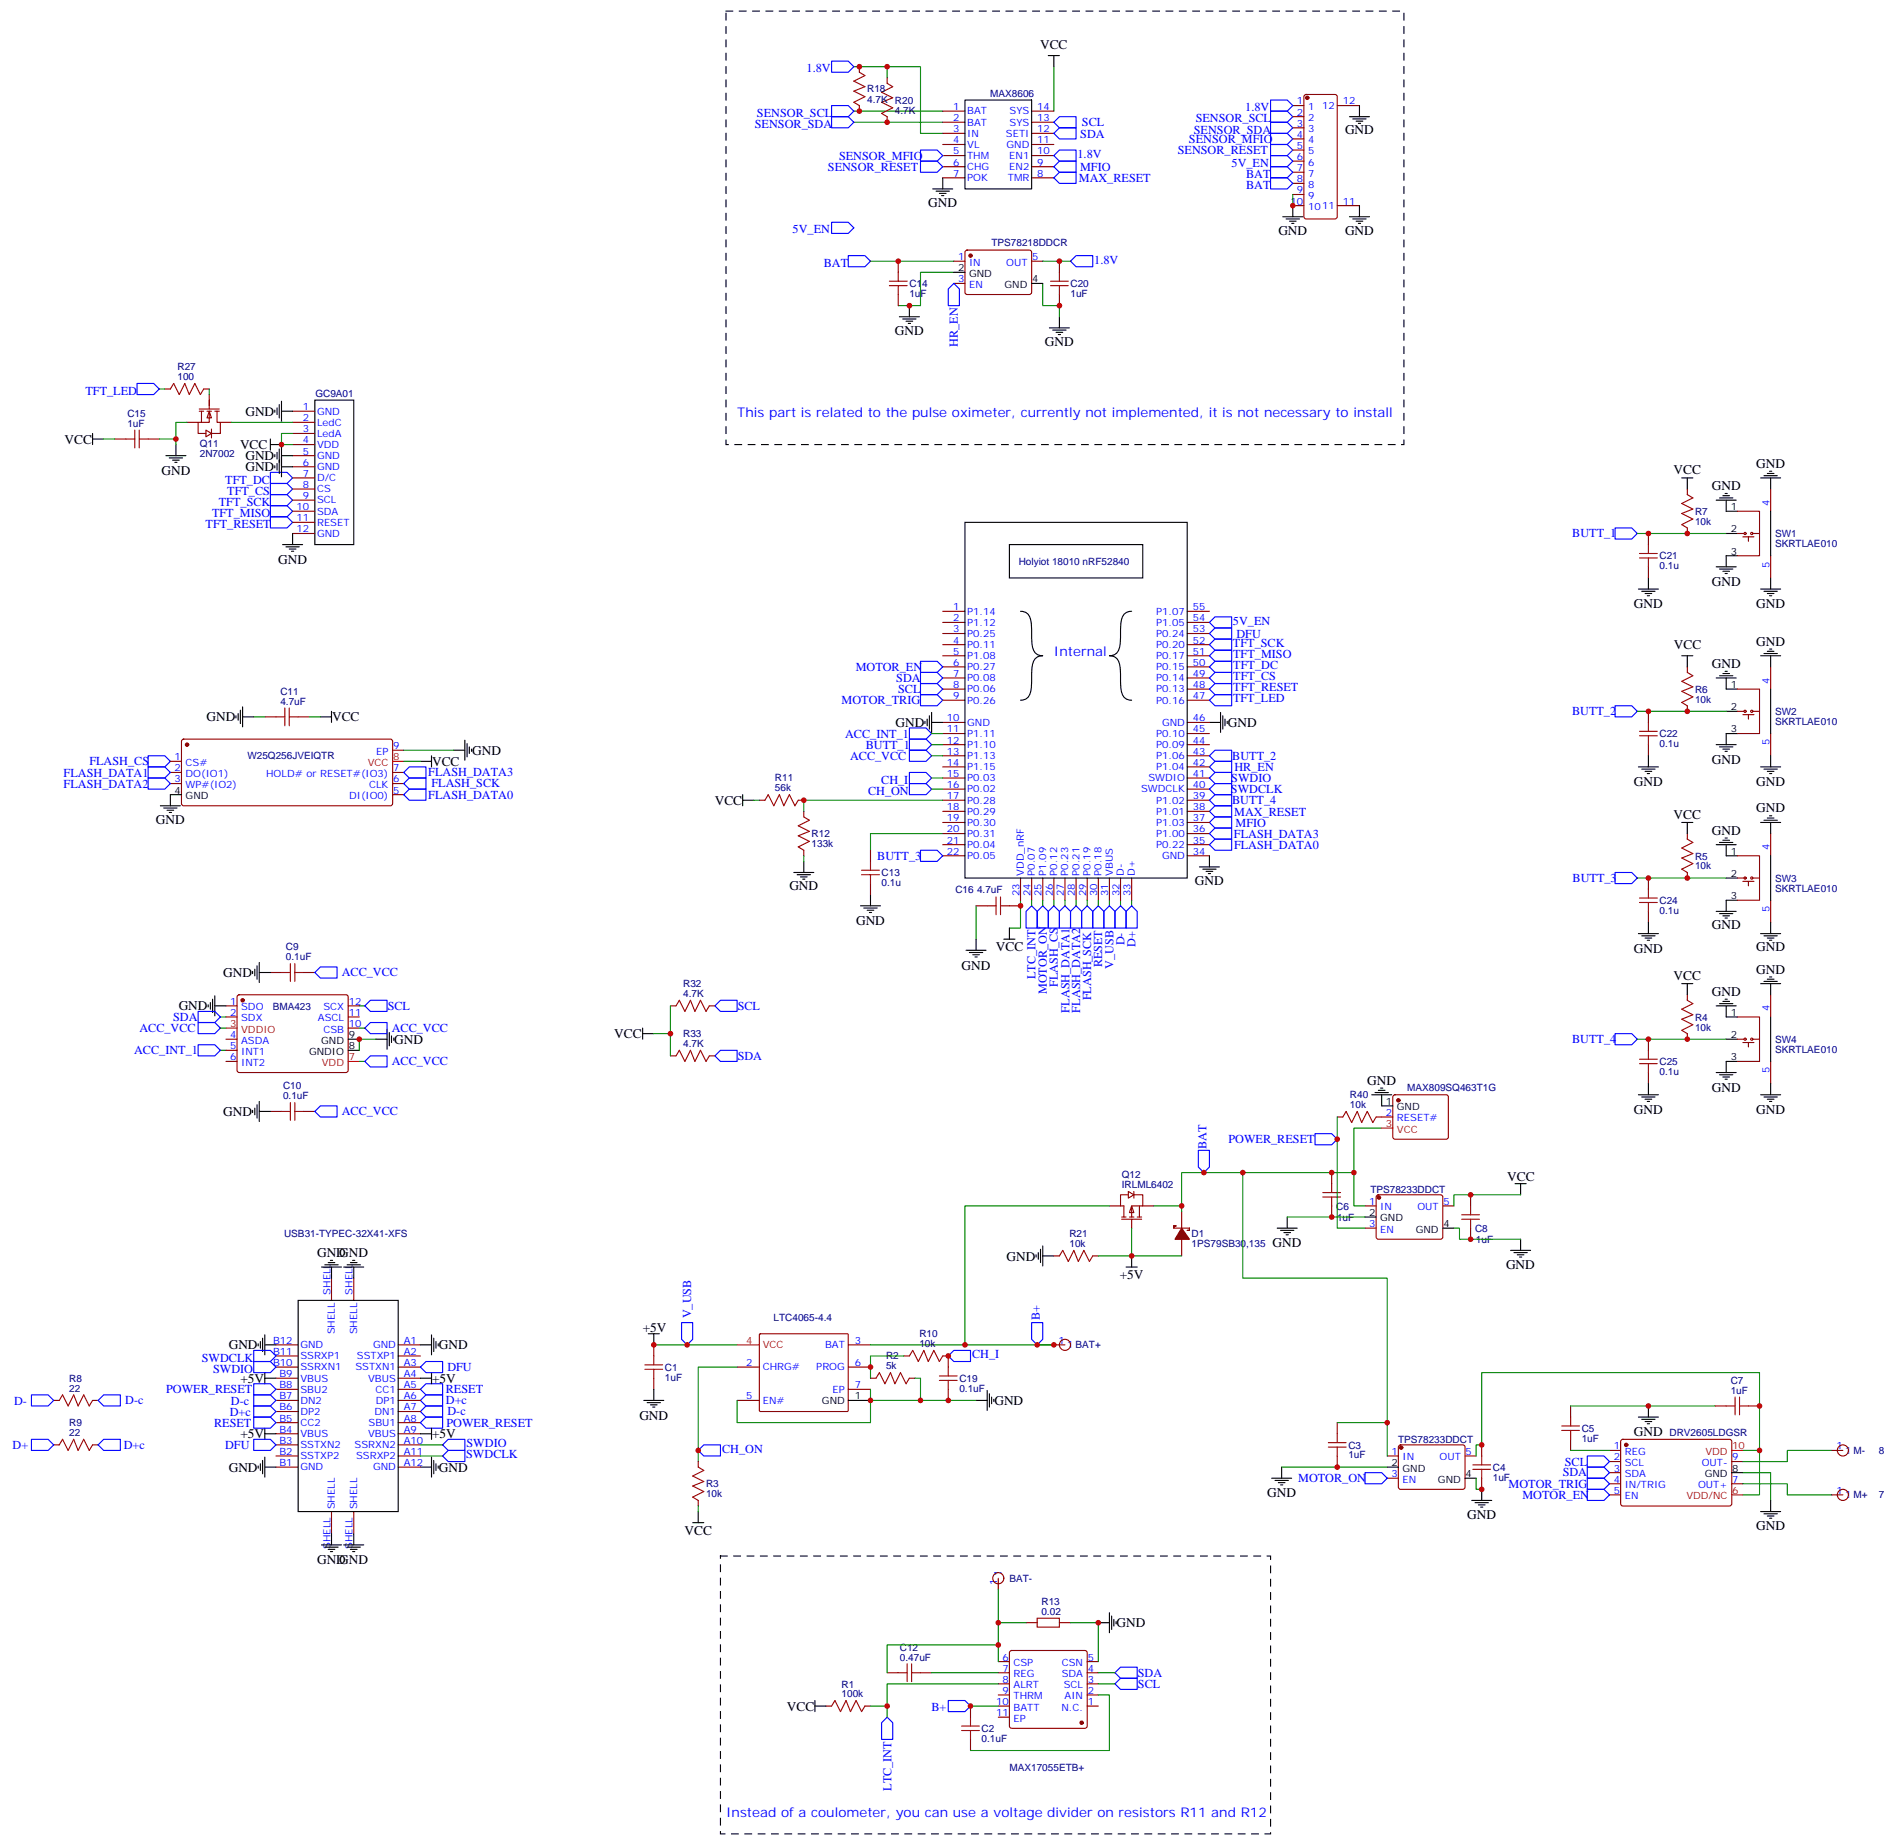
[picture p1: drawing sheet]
<svg xmlns="http://www.w3.org/2000/svg" width="602mm" height="586mm" viewBox="0 0 602 586" stroke-linecap="round" stroke-linejoin="round" font-family="sans-serif">
<defs><g id="words">
<g font-size="4.2">
<text x="330.2" y="15.6">VCC</text>
<text x="427" y="42.7">GND</text>
<text x="294.7" y="65.6">GND</text>
<text x="405.8" y="74.4">GND</text>
<text x="427" y="74.4">GND</text>
<text x="284.1" y="106.2">GND</text>
<text x="331.7" y="109.7">GND</text>
<text x="77.9" y="132">GND</text>
<text x="20.5" y="140.8">VCC</text>
<text x="76.2" y="142.6">VCC</text>
<text x="77.9" y="149.6">GND</text>
<text x="77.9" y="146.1">GND</text>
<text x="557.5" y="148.5">GND</text>
<text x="51.3" y="150.7">GND</text>
<text x="531.3" y="150.6">VCC</text>
<text x="543.4" y="155.5">GND</text>
<text x="88.3" y="179">GND</text>
<text x="543.4" y="186">GND</text>
<text x="518.7" y="193.1">GND</text>
<text x="557.5" y="193.1">GND</text>
<text x="531.4" y="206">VCC</text>
<text x="557.5" y="204.9">GND</text>
<text x="543.4" y="212">GND</text>
<text x="65.5" y="229">GND</text>
<text x="105.4" y="229">VCC</text>
<text x="284.3" y="230.7">GND</text>
<text x="389.7" y="230.7">GND</text>
<text x="149.9" y="239.6">GND</text>
<text x="137.2" y="243.1">VCC</text>
<text x="543.4" y="242.4">GND</text>
<text x="518.7" y="249.5">GND</text>
<text x="557.5" y="249.5">GND</text>
<text x="226.9" y="255.4">VCC</text>
<text x="557.5" y="257.8">GND</text>
<text x="49.5" y="261.4">GND</text>
<text x="531.3" y="260">VCC</text>
<text x="543.4" y="264.9">GND</text>
<text x="379.3" y="280.8">GND</text>
<text x="250.6" y="282.6">GND</text>
<text x="271.7" y="293.6">GND</text>
<text x="543.4" y="294.9">GND</text>
<text x="316.2" y="302">VCC</text>
<text x="518.7" y="302.4">GND</text>
<text x="557.5" y="302">GND</text>
<text x="70.8" y="310.1">GND</text>
<text x="305.3" y="307.7">GND</text>
<text x="531.3" y="311.1">VCC</text>
<text x="557.5" y="309">GND</text>
<text x="543.4" y="316.1">GND</text>
<text x="56.7" y="320.7">GND</text>
<text x="195" y="329.5">VCC</text>
<text x="125.2" y="331.3">GND</text>
<text x="434" y="344.3">GND</text>
<text x="543.4" y="346.5">GND</text>
<text x="518.7" y="353.6">GND</text>
<text x="557.5" y="353.6">GND</text>
<text x="70.8" y="354.2">GND</text>
<text x="478.5" y="375">VCC</text>
<text x="404" y="395.8">GND</text>
<text x="100.6" y="398.9">GND</text>
<text x="107.7" y="398.9">GND</text>
<text x="319.5" y="400.1">GND</text>
<text x="355.5" y="406.1">+5V</text>
<text x="478.1" y="402.9">GND</text>
<text x="204" y="422.6">+5V</text>
<text x="72.6" y="428.3">GND</text>
<text x="139.3" y="428.3">GND</text>
<text x="76.3" y="438.9">+5V</text>
<text x="137.2" y="438.9">+5V</text>
<text x="315.7" y="445.9">GND</text>
<text x="203" y="450.6">GND</text>
<text x="518.7" y="455.8">GND</text>
<text x="76.3" y="456.5">+5V</text>
<text x="137.2" y="456.5">+5V</text>
<text x="72.6" y="467.1">GND</text>
<text x="139.3" y="467.1">GND</text>
<text x="402.3" y="475.2">GND</text>
<text x="465.8" y="482.2">GND</text>
<text x="557.5" y="485.8">GND</text>
<text x="217.3" y="487.3">VCC</text>
<text x="100.6" y="496.5">GND</text>
<text x="107.7" y="496.5">GND</text>
<text x="354.5" y="516.5">GND</text>
<text x="249.8" y="542.9">VCC</text>
</g>
<g font-size="4.2" fill="#00f">
<text x="234" y="132.3">This part is related to the pulse oximeter, currently not implemented, it is not necessary to install</text>
<text x="334.5" y="208.1">Internal</text>
<text x="230.5" y="576.8">Instead of a coulometer, you can use a voltage divider on resistors R11 and R12</text>
</g>
<g font-size="3.9" fill="#00f">
<text x="256.1" y="22.9">1.8V</text>
<text x="395.3" y="35.2">1.8V</text>
<text x="239.6" y="40.5">SENSOR_SDA</text>
<text x="240.3" y="37">SENSOR_SCL</text>
<text x="343.4" y="40.1">SCL</text>
<text x="379.6" y="38.9">SENSOR_SCL</text>
<text x="342.9" y="43.7">SDA</text>
<text x="377.4" y="45.5">SENSOR_MFIO</text>
<text x="379" y="42.4">SENSOR_SDA</text>
<text x="266.3" y="50.6">SENSOR_MFIO</text>
<text x="342.1" y="50.2">1.8V</text>
<text x="373.9" y="49">SENSOR_RESET</text>
<text x="391" y="52.9">5V_EN</text>
<text x="262.8" y="54.2">SENSOR_RESET</text>
<text x="342.5" y="57.7">MAX_RESET</text>
<text x="342.9" y="54.1">MFIO</text>
<text x="395.5" y="56.4">BAT</text>
<text x="395.5" y="60">BAT</text>
<text x="251.6" y="74.1">5V_EN</text>
<text x="347.4" y="83.7">1.8V</text>
<text x="261.5" y="84.7">BAT</text>
<text x="304.1" y="110.1" transform="rotate(-90 304.1 110.1)">HR_EN</text>
<text x="27.1" y="125.3">TFT_LED</text>
<text x="71.5" y="153.6">TFT_DC</text>
<text x="69.5" y="160.6">TFT_SCK</text>
<text x="72.1" y="157.1">TFT_CS</text>
<text x="65.3" y="167.7">TFT_RESET</text>
<text x="67.3" y="164.2">TFT_MISO</text>
<text x="499.1" y="170.6">BUTT_1</text>
<text x="391.4" y="198.3">5V_EN</text>
<text x="392.5" y="202.4">DFU</text>
<text x="391.4" y="205.3">TFT_SCK</text>
<text x="391.5" y="208.8">TFT_MISO</text>
<text x="271.6" y="212.9">MOTOR_EN</text>
<text x="391.5" y="215.8">TFT_CS</text>
<text x="391.5" y="212.3">TFT_DC</text>
<text x="284.5" y="216.5">SDA</text>
<text x="285.1" y="220">SCL</text>
<text x="391.5" y="219.4">TFT_RESET</text>
<text x="267.2" y="223.5">MOTOR_TRIG</text>
<text x="391.4" y="222.9">TFT_LED</text>
<text x="499" y="227">BUTT_2</text>
<text x="268.3" y="234.1">ACC_INT_1</text>
<text x="274.8" y="237.7">BUTT_1</text>
<text x="28.4" y="242.9">FLASH_CS</text>
<text x="269.8" y="241.2">ACC_VCC</text>
<text x="391.2" y="241.2">BUTT_2</text>
<text x="391.9" y="244.6">HR_EN</text>
<text x="20.2" y="246.5">FLASH_DATA1</text>
<text x="20.2" y="250">FLASH_DATA2</text>
<text x="136" y="246.4">FLASH_DATA3</text>
<text x="136.9" y="249.9">FLASH_SCK</text>
<text x="279.7" y="248.8">CH_I</text>
<text x="390.7" y="251.7">SWDCLK</text>
<text x="390.8" y="248.2">SWDIO</text>
<text x="136" y="253.5">FLASH_DATA0</text>
<text x="275.6" y="252.2">CH_ON</text>
<text x="391.1" y="255.2">BUTT_4</text>
<text x="391.8" y="258.9">MAX_RESET</text>
<text x="392.2" y="262.4">MFIO</text>
<text x="391.7" y="265.9">FLASH_DATA3</text>
<text x="391.7" y="269.3">FLASH_DATA0</text>
<text x="278.5" y="273.1">BUTT_3</text>
<text x="499.2" y="280">BUTT_3</text>
<text x="357" y="300.1" transform="rotate(-90 357 300.1)">D-</text>
<text x="360.5" y="300.5" transform="rotate(-90 360.5 300.5)">D+</text>
<text x="108.5" y="309.8">ACC_VCC</text>
<text x="328.7" y="310.8" transform="rotate(-90 328.7 310.8)">LTC_INT</text>
<text x="349.9" y="307.1" transform="rotate(-90 349.9 307.1)">RESET</text>
<text x="353.4" y="307.6" transform="rotate(-90 353.4 307.6)">V_USB</text>
<text x="332.3" y="315.6" transform="rotate(-90 332.3 315.6)">MOTOR_ON</text>
<text x="335.8" y="313.2" transform="rotate(-90 335.8 313.2)">FLASH_CS</text>
<text x="346.4" y="317.5" transform="rotate(-90 346.4 317.5)">FLASH_SCK</text>
<text x="123.1" y="320.5">SCL</text>
<text x="234.2" y="320.6">SCL</text>
<text x="339.5" y="321.4" transform="rotate(-90 339.5 321.4)">FLASH_DATA1</text>
<text x="342.9" y="321.4" transform="rotate(-90 342.9 321.4)">FLASH_DATA2</text>
<text x="44.2" y="327.6">ACC_VCC</text>
<text x="55" y="324.1">SDA</text>
<text x="124.4" y="327.5">ACC_VCC</text>
<text x="42.6" y="334.6">ACC_INT_1</text>
<text x="499.1" y="331.2">BUTT_4</text>
<text x="124.4" y="338.1">ACC_VCC</text>
<text x="234.2" y="336.5">SDA</text>
<text x="108.5" y="353.9">ACC_VCC</text>
<text x="383" y="364.7" transform="rotate(-90 383 364.7)">BAT</text>
<text x="389.9" y="362.8">POWER_RESET</text>
<text x="219.4" y="418.5" transform="rotate(-90 219.4 418.5)">V_USB</text>
<text x="330.1" y="419.1" transform="rotate(-90 330.1 419.1)">B+</text>
<text x="308.6" y="431.1">CH_I</text>
<text x="64.1" y="432.3">SWDCLK</text>
<text x="67.6" y="435.8">SWDIO</text>
<text x="142" y="435.2">DFU</text>
<text x="52.7" y="442.3">POWER_RESET</text>
<text x="141.5" y="442.2">RESET</text>
<text x="4.5" y="445.9">D-</text>
<text x="39.8" y="445.7">D-c</text>
<text x="72.9" y="449.4">D+c</text>
<text x="73.3" y="445.9">D-c</text>
<text x="141.6" y="445.7">D+c</text>
<text x="142.1" y="449.2">D-c</text>
<text x="68" y="453">RESET</text>
<text x="141.7" y="452.8">POWER_RESET</text>
<text x="4" y="460">D+</text>
<text x="39.3" y="459.8">D+c</text>
<text x="71.5" y="459.9">DFU</text>
<text x="148.1" y="459.3">SWDIO</text>
<text x="229.2" y="461.1">CH_ON</text>
<text x="148" y="462.8">SWDCLK</text>
<text x="496.7" y="465.2">SCL</text>
<text x="412.1" y="470.4">MOTOR_ON</text>
<text x="478.9" y="472.3">MOTOR_TRIG</text>
<text x="496.1" y="468.6">SDA</text>
<text x="483.3" y="475.8">MOTOR_EN</text>
<text x="361.2" y="532.3">SDA</text>
<text x="361.2" y="535.7">SCL</text>
<text x="295.7" y="543.2">B+</text>
<text x="283" y="568.4" transform="rotate(-90 283 568.4)">LTC_INT</text>
</g>
<g font-size="3.2" fill="#000080">
<text x="275.3" y="29.4">R18</text>
<text x="275.3" y="32.6">4.7K</text>
<text x="284.1" y="32.9">R20</text>
<text x="314.3" y="30.7">MAX8606</text>
<text x="284.1" y="36.1">4.7K</text>
<text x="314.7" y="78.1">TPS78218DDCR</text>
<text x="288.7" y="94.3">1uF</text>
<text x="288.7" y="91.1">C14</text>
<text x="339.8" y="94.3">1uF</text>
<text x="339.8" y="91.1">C20</text>
<text x="56.4" y="117.5">R27</text>
<text x="56.4" y="120.7">100</text>
<text x="100.1" y="125.9">GC9A01</text>
<text x="40.4" y="135.5">1uF</text>
<text x="40.4" y="132.3">C15</text>
<text x="63.4" y="142">Q11</text>
<text x="63.4" y="145.1">2N7002</text>
<text x="538.1" y="166.6">10k</text>
<text x="538.1" y="163.5">R7</text>
<text x="563.5" y="173.7">SKRTLAE010</text>
<text x="563.5" y="170.5">SW1</text>
<text x="323.4" y="179.3">Holyiot 18010 nRF52840</text>
<text x="526.8" y="177.6">C21</text>
<text x="526.8" y="180.7">0.1u</text>
<text x="89" y="220.4">C11</text>
<text x="538.1" y="219.9">R6</text>
<text x="89" y="223.7">4.7uF</text>
<text x="538.1" y="223">10k</text>
<text x="563.5" y="226.9">SW2</text>
<text x="563.5" y="230.1">SKRTLAE010</text>
<text x="526.8" y="237.1">0.1u</text>
<text x="526.8" y="234">C22</text>
<text x="78.5" y="241.1">W25Q256JVEIQTR</text>
<text x="246" y="251.2">56k</text>
<text x="246" y="248">R11</text>
<text x="257.6" y="268.9">133k</text>
<text x="257.6" y="265.7">R12</text>
<text x="538.1" y="275.9">10k</text>
<text x="538.1" y="272.8">R5</text>
<text x="279.9" y="281.3">0.1u</text>
<text x="279.9" y="278.1">C13</text>
<text x="563.5" y="279.8">SW3</text>
<text x="303.3" y="283.4">C16</text>
<text x="310.2" y="283.4">4.7uF</text>
<text x="526.8" y="286.9">C24</text>
<text x="563.5" y="283">SKRTLAE010</text>
<text x="526.8" y="290.1">0.1u</text>
<text x="90.8" y="304.8">0.1uF</text>
<text x="90.8" y="301.7">C9</text>
<text x="216.9" y="316.4">4.7K</text>
<text x="216.9" y="313.2">R32</text>
<text x="86.6" y="320.4">BMA423</text>
<text x="538.1" y="324">R4</text>
<text x="216.9" y="329.1">R33</text>
<text x="538.1" y="327.1">10k</text>
<text x="216.9" y="332.3">4.7K</text>
<text x="563.5" y="334.2">SKRTLAE010</text>
<text x="563.5" y="331">SW4</text>
<text x="526.8" y="341.2">0.1u</text>
<text x="526.8" y="338.1">C25</text>
<text x="89.9" y="345.8">C10</text>
<text x="446.7" y="346.3">MAX809SQ463T1G</text>
<text x="89.9" y="348.9">0.1uF</text>
<text x="428.5" y="351.7">10k</text>
<text x="428.5" y="348.5">R40</text>
<text x="356.1" y="377.1">IRLML6402</text>
<text x="356.1" y="373.9">Q12</text>
<text x="424.2" y="383.9">C6</text>
<text x="435" y="378.5">TPS78233DDCT</text>
<text x="424.4" y="387.5">1uF</text>
<text x="90.2" y="392.7">USB31-TYPEC-32X41-XFS</text>
<text x="339.5" y="395.8">10k</text>
<text x="339.5" y="392.6">R21</text>
<text x="378.3" y="395.9">1PS79SB30,135</text>
<text x="378.3" y="392.7">D1</text>
<text x="468.3" y="391">C8</text>
<text x="468.5" y="394.5">1uF</text>
<text x="245.6" y="419.2">LTC4065-4.4</text>
<text x="291.9" y="424.4">R10</text>
<text x="281.3" y="431.5">R2</text>
<text x="291.9" y="427.6">10k</text>
<text x="211.1" y="435.1">C1</text>
<text x="281.3" y="434.6">5k</text>
<text x="22" y="441.7">22</text>
<text x="22" y="438.5">R8</text>
<text x="211.1" y="438.2">1uF</text>
<text x="304.6" y="441.7">0.1uF</text>
<text x="304.6" y="438.6">C19</text>
<text x="549.4" y="442.4">1uF</text>
<text x="549.4" y="439.3">C7</text>
<text x="22" y="455.8">22</text>
<text x="22" y="452.7">R9</text>
<text x="502.1" y="454.5">C5</text>
<text x="530" y="455.8">DRV2605LDGSR</text>
<text x="428" y="459.8">C3</text>
<text x="443.8" y="457.9">TPS78233DDCT</text>
<text x="502.1" y="457.6">1uF</text>
<text x="596.4" y="461.5">8</text>
<text x="428" y="462.9">1uF</text>
<text x="473.9" y="466.8">C4</text>
<text x="224.1" y="472.1">R3</text>
<text x="473.9" y="470">1uF</text>
<text x="224.1" y="475.3">10k</text>
<text x="596.4" y="475.6">7</text>
<text x="320.4" y="502.1">BAT-</text>
<text x="330.6" y="509.6">R13</text>
<text x="330.6" y="512.6">0.02</text>
<text x="285.7" y="527">0.47uF</text>
<text x="285.7" y="523.9">C12</text>
<text x="267.2" y="535.6">R1</text>
<text x="267.2" y="538.7">100k</text>
<text x="311.6" y="549.7">C2</text>
<text x="311.6" y="552.9">0.1uF</text>
<text x="320.5" y="562.1">MAX17055ETB+</text>
</g>
<g font-size="3.2" fill="#00f">
<text x="302.5" y="34.9">1</text>
<text x="329.2" y="34.9">14</text>
<text x="411.7" y="33.2">1</text>
<text x="415.2" y="34.9">1</text>
<text x="419.8" y="34.6">12</text>
<text x="426.3" y="33.2">12</text>
<text x="302.5" y="38.5">2</text>
<text x="302.5" y="42">3</text>
<text x="307" y="36.3">BAT</text>
<text x="307" y="39.9">BAT</text>
<text x="320.5" y="39.9">SYS</text>
<text x="320.5" y="36.3">SYS</text>
<text x="329.2" y="42">12</text>
<text x="329.2" y="38.5">13</text>
<text x="411.7" y="36.7">2</text>
<text x="411.7" y="40.2">3</text>
<text x="415.2" y="38.5">2</text>
<text x="415.2" y="42">3</text>
<text x="302.5" y="45.5">4</text>
<text x="307" y="43.4">IN</text>
<text x="307" y="46.9">VL</text>
<text x="319.3" y="43.4">SETI</text>
<text x="319.5" y="46.9">GND</text>
<text x="329.2" y="45.5">11</text>
<text x="411.7" y="43.7">4</text>
<text x="411.7" y="47.3">5</text>
<text x="415.2" y="45.5">4</text>
<text x="302.5" y="49">5</text>
<text x="302.5" y="52.6">6</text>
<text x="307" y="50.4">THM</text>
<text x="307" y="54">CHG</text>
<text x="320.4" y="54">EN2</text>
<text x="320.4" y="50.4">EN1</text>
<text x="329.2" y="52.6">9</text>
<text x="329.2" y="49">10</text>
<text x="411.7" y="50.8">6</text>
<text x="415.2" y="49">5</text>
<text x="415.2" y="52.6">6</text>
<text x="302.5" y="56.1">7</text>
<text x="307" y="57.5">POK</text>
<text x="319.9" y="57.5">TMR</text>
<text x="329.2" y="56.1">8</text>
<text x="411.7" y="54.3">7</text>
<text x="411.7" y="57.9">8</text>
<text x="415.2" y="56.1">7</text>
<text x="415.2" y="59.6">8</text>
<text x="409.7" y="64.9">10</text>
<text x="411.7" y="61.4">9</text>
<text x="415.2" y="63.1">9</text>
<text x="426.3" y="64.9">11</text>
<text x="415.2" y="66.7">1011</text>
<text x="304.1" y="82.6">1</text>
<text x="327.7" y="82.6">5</text>
<text x="304.1" y="89.6">3</text>
<text x="307.6" y="84.3">IN</text>
<text x="319.4" y="84.3">OUT</text>
<text x="307.6" y="91.4">EN</text>
<text x="96.2" y="130.2">1</text>
<text x="100.6" y="131.6">GND</text>
<text x="96.2" y="133.7">2</text>
<text x="96.2" y="137.2">3</text>
<text x="100.6" y="135.1">LedC</text>
<text x="96.2" y="140.8">4</text>
<text x="100.6" y="138.6">LedA</text>
<text x="100.6" y="142.2">VDD</text>
<text x="96.2" y="144.3">5</text>
<text x="96.2" y="147.8">6</text>
<text x="100.6" y="145.7">GND</text>
<text x="100.6" y="149.2">GND</text>
<text x="96.2" y="151.3">7</text>
<text x="96.2" y="154.9">8</text>
<text x="100.6" y="152.8">D/C</text>
<text x="94.1" y="161.9">10</text>
<text x="96.2" y="158.4">9</text>
<text x="100.6" y="156.3">CS</text>
<text x="100.6" y="159.8">SCL</text>
<text x="561.7" y="160.5" transform="rotate(-90 561.7 160.5)">4</text>
<text x="94.1" y="165.5">11</text>
<text x="100.6" y="163.3">SDA</text>
<text x="100.6" y="166.9">RESET</text>
<text x="94.1" y="169">12</text>
<text x="100.6" y="170.4">GND</text>
<text x="561.7" y="180.2" transform="rotate(-90 561.7 180.2)">5</text>
<text x="302.5" y="193.7">1</text>
<text x="302.5" y="197.2">2</text>
<text x="307" y="195.1">P1.14</text>
<text x="367.1" y="195.1">P1.07</text>
<text x="378.6" y="197.2">54</text>
<text x="378.6" y="193.7">55</text>
<text x="302.5" y="200.7">3</text>
<text x="307" y="198.6">P1.12</text>
<text x="307" y="202.1">P0.25</text>
<text x="367.1" y="202.1">P0.24</text>
<text x="367.1" y="198.6">P1.05</text>
<text x="378.6" y="200.7">53</text>
<text x="302.5" y="204.3">4</text>
<text x="302.5" y="207.8">5</text>
<text x="307" y="205.7">P0.11</text>
<text x="307" y="209.2">P1.08</text>
<text x="367.1" y="209.2">P0.17</text>
<text x="367.1" y="205.7">P0.20</text>
<text x="378.6" y="207.8">51</text>
<text x="378.6" y="204.3">52</text>
<text x="302.5" y="211.3">6</text>
<text x="302.5" y="214.8">7</text>
<text x="307" y="212.7">P0.27</text>
<text x="367.1" y="212.7">P0.15</text>
<text x="378.6" y="214.8">49</text>
<text x="378.6" y="211.3">50</text>
<text x="302.5" y="218.4">8</text>
<text x="302.5" y="221.9">9</text>
<text x="307" y="216.3">P0.08</text>
<text x="307" y="219.8">P0.06</text>
<text x="367.1" y="219.8">P0.13</text>
<text x="367.1" y="216.3">P0.14</text>
<text x="378.6" y="221.9">47</text>
<text x="378.6" y="218.4">48</text>
<text x="561.7" y="217" transform="rotate(-90 561.7 217)">4</text>
<text x="307" y="223.3">P0.26</text>
<text x="367.1" y="223.3">P0.16</text>
<text x="300.5" y="229">10</text>
<text x="300.5" y="232.5">11</text>
<text x="307" y="230.4">GND</text>
<text x="307" y="233.9">P1.11</text>
<text x="367.1" y="233.9">P0.10</text>
<text x="368.9" y="230.4">GND</text>
<text x="378.6" y="232.5">45</text>
<text x="378.6" y="229">46</text>
<text x="119.4" y="239.5">EP</text>
<text x="124.8" y="237.8">9</text>
<text x="300.5" y="236">12</text>
<text x="300.5" y="239.5">13</text>
<text x="307" y="237.4">P1.10</text>
<text x="367.1" y="237.4">P0.09</text>
<text x="378.6" y="239.5">43</text>
<text x="378.6" y="236">44</text>
<text x="561.7" y="236.6" transform="rotate(-90 561.7 236.6)">5</text>
<text x="55.4" y="241.3">1</text>
<text x="55.4" y="244.8">2</text>
<text x="58.9" y="243.1">CS#</text>
<text x="124.8" y="244.8">7</text>
<text x="300.5" y="243.1">14</text>
<text x="307" y="240.9">P1.13</text>
<text x="307" y="244.5">P1.15</text>
<text x="367.1" y="244.5">P1.04</text>
<text x="367.1" y="240.9">P1.06</text>
<text x="378.6" y="243.1">42</text>
<text x="55.4" y="248.4">3</text>
<text x="58.9" y="246.6">DO(IO1)</text>
<text x="58.9" y="250.1">WP#(IO2)</text>
<text x="84.5" y="246.6">HOLD# or RESET#(IO3)</text>
<text x="117.2" y="250.1">CLK</text>
<text x="124.8" y="251.9">5</text>
<text x="124.8" y="248.4">6</text>
<text x="300.5" y="246.6">15</text>
<text x="300.5" y="250.1">16</text>
<text x="307" y="248">P0.03</text>
<text x="307" y="251.5">P0.02</text>
<text x="362.2" y="251.5">SWDCLK</text>
<text x="364.6" y="248">SWDIO</text>
<text x="378.6" y="250.1">40</text>
<text x="378.6" y="246.6">41</text>
<text x="110.8" y="253.6">DI(IO0)</text>
<text x="300.5" y="253.6">17</text>
<text x="300.5" y="257.2">18</text>
<text x="307" y="255.1">P0.28</text>
<text x="367.1" y="255.1">P1.02</text>
<text x="378.6" y="257.2">38</text>
<text x="378.6" y="253.6">39</text>
<text x="300.5" y="260.7">19</text>
<text x="307" y="258.6">P0.29</text>
<text x="307" y="262.1">P0.30</text>
<text x="367.1" y="262.1">P1.03</text>
<text x="367.1" y="258.6">P1.01</text>
<text x="378.6" y="260.7">37</text>
<text x="300.5" y="264.2">20</text>
<text x="300.5" y="267.8">21</text>
<text x="307" y="265.6">P0.31</text>
<text x="307" y="269.2">P0.04</text>
<text x="367.1" y="269.2">P0.22</text>
<text x="367.1" y="265.6">P1.00</text>
<text x="378.6" y="267.8">35</text>
<text x="378.6" y="264.2">36</text>
<text x="561.7" y="269.9" transform="rotate(-90 561.7 269.9)">4</text>
<text x="300.5" y="271.3">22</text>
<text x="307" y="272.7">P0.05</text>
<text x="368.9" y="272.7">GND</text>
<text x="378.6" y="271.3">34</text>
<text x="325" y="278" transform="rotate(-90 325 278)">VDD_nRF</text>
<text x="328.5" y="278" transform="rotate(-90 328.5 278)">P0.07</text>
<text x="332.1" y="278" transform="rotate(-90 332.1 278)">P1.09</text>
<text x="335.6" y="278" transform="rotate(-90 335.6 278)">P0.12</text>
<text x="339.1" y="278" transform="rotate(-90 339.1 278)">P0.23</text>
<text x="342.7" y="278" transform="rotate(-90 342.7 278)">P0.21</text>
<text x="346.2" y="278" transform="rotate(-90 346.2 278)">P0.19</text>
<text x="349.7" y="278" transform="rotate(-90 349.7 278)">P0.18</text>
<text x="353.2" y="278" transform="rotate(-90 353.2 278)">VBUS</text>
<text x="356.8" y="278" transform="rotate(-90 356.8 278)">D-</text>
<text x="360.3" y="278" transform="rotate(-90 360.3 278)">D+</text>
<text x="323.6" y="284.5" transform="rotate(-90 323.6 284.5)">23</text>
<text x="327.1" y="284.5" transform="rotate(-90 327.1 284.5)">24</text>
<text x="330.7" y="284.5" transform="rotate(-90 330.7 284.5)">25</text>
<text x="334.2" y="284.5" transform="rotate(-90 334.2 284.5)">26</text>
<text x="337.7" y="284.5" transform="rotate(-90 337.7 284.5)">27</text>
<text x="341.2" y="284.5" transform="rotate(-90 341.2 284.5)">28</text>
<text x="344.8" y="284.5" transform="rotate(-90 344.8 284.5)">29</text>
<text x="348.3" y="284.5" transform="rotate(-90 348.3 284.5)">30</text>
<text x="351.8" y="284.5" transform="rotate(-90 351.8 284.5)">31</text>
<text x="355.4" y="284.5" transform="rotate(-90 355.4 284.5)">32</text>
<text x="358.9" y="284.5" transform="rotate(-90 358.9 284.5)">33</text>
<text x="561.7" y="289.5" transform="rotate(-90 561.7 289.5)">5</text>
<text x="73.1" y="318.9">1</text>
<text x="73.1" y="322.4">2</text>
<text x="76.6" y="320.7">SDO</text>
<text x="102.7" y="320.7">SCX</text>
<text x="110.7" y="322.4">11</text>
<text x="110.7" y="318.9">12</text>
<text x="561.7" y="321" transform="rotate(-90 561.7 321)">4</text>
<text x="73.1" y="329.5">4</text>
<text x="76.6" y="324.2">SDX</text>
<text x="100.9" y="324.2">ASCL</text>
<text x="102.7" y="327.7">CSB</text>
<text x="110.7" y="326">10</text>
<text x="73.1" y="333">5</text>
<text x="76.6" y="331.3">ASDA</text>
<text x="76.6" y="334.8">INT1</text>
<text x="73.1" y="336.6">6</text>
<text x="76.6" y="338.3">INT2</text>
<text x="561.7" y="340.7" transform="rotate(-90 561.7 340.7)">5</text>
<text x="439.9" y="354.2">2</text>
<text x="443.4" y="356">RESET#</text>
<text x="434.7" y="382.4">1</text>
<text x="458.2" y="382.4">5</text>
<text x="434.7" y="389.5">3</text>
<text x="438.1" y="384.2">IN</text>
<text x="449.9" y="384.2">OUT</text>
<text x="438.1" y="391.2">EN</text>
<text x="104.9" y="411" transform="rotate(-90 104.9 411)">SHELL</text>
<text x="111.9" y="411" transform="rotate(-90 111.9 411)">SHELL</text>
<text x="106.3" y="423.5" transform="rotate(-90 106.3 423.5)">SHELL</text>
<text x="113.3" y="423.5" transform="rotate(-90 113.3 423.5)">SHELL</text>
<text x="86.7" y="430">B11</text>
<text x="86.7" y="426.5">B12</text>
<text x="95.4" y="431.4">SSRXP1</text>
<text x="95.4" y="427.9">GND</text>
<text x="113.3" y="431.4">SSTXP1</text>
<text x="118.4" y="427.9">GND</text>
<text x="128.2" y="426.5">A1</text>
<text x="128.2" y="430">A2</text>
<text x="261.9" y="427.9">BAT</text>
<text x="271.4" y="426.5">3</text>
<text x="336" y="426.5">1</text>
<text x="338.8" y="427.9">1 BAT+</text>
<text x="86.7" y="433.6">B10</text>
<text x="88.7" y="437.1">B9</text>
<text x="95.4" y="435">SSRXN1</text>
<text x="112.8" y="435">SSTXN1</text>
<text x="128.2" y="433.6">A3</text>
<text x="128.2" y="437.1">A4</text>
<text x="236.9" y="433.6">2</text>
<text x="242.1" y="435">CHRG#</text>
<text x="259.1" y="435">PROG</text>
<text x="271.4" y="433.6">6</text>
<text x="88.7" y="440.6">B8</text>
<text x="95.4" y="438.5">VBUS</text>
<text x="95.4" y="442">SBU2</text>
<text x="116.9" y="438.5">VBUS</text>
<text x="119.2" y="442">CC1</text>
<text x="128.2" y="440.6">A5</text>
<text x="264.3" y="442">EP</text>
<text x="271.4" y="440.6">7</text>
<text x="88.7" y="444.1">B7</text>
<text x="88.7" y="447.7">B6</text>
<text x="95.4" y="445.6">DN2</text>
<text x="95.4" y="449.1">DP2</text>
<text x="118.9" y="449.1">DN1</text>
<text x="119.3" y="445.6">DP1</text>
<text x="128.2" y="444.1">A6</text>
<text x="128.2" y="447.7">A7</text>
<text x="236.9" y="444.1">5</text>
<text x="242.1" y="445.6">EN#</text>
<text x="88.7" y="451.2">B5</text>
<text x="88.7" y="454.7">B4</text>
<text x="95.4" y="452.6">CC2</text>
<text x="117" y="452.6">SBU1</text>
<text x="128.2" y="451.2">A8</text>
<text x="128.2" y="454.7">A9</text>
<text x="88.7" y="458.3">B3</text>
<text x="88.7" y="461.8">B2</text>
<text x="95.4" y="456.1">VBUS</text>
<text x="95.4" y="459.7">SSTXN2</text>
<text x="112.6" y="459.7">SSRXN2</text>
<text x="116.9" y="456.1">VBUS</text>
<text x="128.2" y="458.3">A10</text>
<text x="128.2" y="461.8">A11</text>
<text x="441.7" y="461.8">1</text>
<text x="465.2" y="461.8">5</text>
<text x="512.3" y="460">1</text>
<text x="515.8" y="461.8">REG</text>
<text x="583" y="460">1</text>
<text x="585.7" y="461.4">1 M-</text>
<text x="88.7" y="465.3">B1</text>
<text x="95.4" y="463.2">SSTXP2</text>
<text x="95.4" y="466.7">GND</text>
<text x="113" y="463.2">SSRXP2</text>
<text x="118.4" y="466.7">GND</text>
<text x="128.2" y="465.3">A12</text>
<text x="445.2" y="463.5">IN</text>
<text x="457" y="463.5">OUT</text>
<text x="512.3" y="463.5">2</text>
<text x="512.3" y="467.1">3</text>
<text x="515.8" y="465.3">SCL</text>
<text x="540.2" y="465.3">OUT-</text>
<text x="549.9" y="463.5">9</text>
<text x="441.7" y="468.8">3</text>
<text x="445.2" y="470.6">EN</text>
<text x="512.3" y="470.6">4</text>
<text x="515.8" y="468.8">SDA</text>
<text x="515.8" y="472.4">IN/TRIG</text>
<text x="539.1" y="472.4">OUT+</text>
<text x="549.9" y="470.6">7</text>
<text x="106.3" y="479.1" transform="rotate(-90 106.3 479.1)">SHELL</text>
<text x="113.3" y="479.1" transform="rotate(-90 113.3 479.1)">SHELL</text>
<text x="512.3" y="474.1">5</text>
<text x="515.8" y="475.9">EN</text>
<text x="583" y="474.1">1</text>
<text x="585.7" y="475.5">1 M+</text>
<text x="104.9" y="491.6" transform="rotate(-90 104.9 491.6)">SHELL</text>
<text x="111.9" y="491.6" transform="rotate(-90 111.9 491.6)">SHELL</text>
<text x="316.5" y="503" transform="rotate(-90 316.5 503)">1</text>
<text x="318" y="500.2" transform="rotate(-90 318 500.2)">1</text>
<text x="318.2" y="527">6</text>
<text x="345.3" y="527">5</text>
<text x="318.2" y="530.6">7</text>
<text x="321.7" y="528.8">CSP</text>
<text x="321.7" y="532.3">REG</text>
<text x="337" y="532.3">SDA</text>
<text x="337.1" y="528.8">CSN</text>
<text x="345.3" y="530.6">4</text>
<text x="318.2" y="534.1">8</text>
<text x="318.2" y="537.6">9</text>
<text x="321.7" y="535.9">ALRT</text>
<text x="321.7" y="539.4">THRM</text>
<text x="337.7" y="535.9">SCL</text>
<text x="337.9" y="539.4">AIN</text>
<text x="345.3" y="537.6">2</text>
<text x="345.3" y="534.1">3</text>
<text x="316.2" y="541.2">10</text>
<text x="316.2" y="544.7">11</text>
<text x="321.7" y="542.9">BATT</text>
<text x="336.9" y="542.9">N.C.</text>
<text x="345.3" y="541.2">1</text>
<text x="321.7" y="546.5">EP</text>
</g>
<g font-size="3.2">
<text x="304.1" y="86.1">2</text>
<text x="307.6" y="87.8">GND</text>
<text x="327.7" y="89.6">4</text>
<text x="318.9" y="91.4">GND</text>
<text x="549.5" y="161.9">1</text>
<text x="549.5" y="169">2</text>
<text x="549.5" y="176">3</text>
<text x="549.5" y="218.4">1</text>
<text x="549.5" y="225.4">2</text>
<text x="549.5" y="232.5">3</text>
<text x="55.4" y="251.9">4</text>
<text x="58.9" y="253.6">GND</text>
<text x="549.5" y="271.3">1</text>
<text x="549.5" y="278.3">2</text>
<text x="549.5" y="285.4">3</text>
<text x="549.5" y="322.4">1</text>
<text x="110.7" y="329.5">9</text>
<text x="549.5" y="329.5">2</text>
<text x="98.1" y="334.8">GNDIO</text>
<text x="101.9" y="331.3">GND</text>
<text x="110.7" y="333">8</text>
<text x="549.5" y="336.6">3</text>
<text x="439.9" y="350.7">1</text>
<text x="443.4" y="352.4">GND</text>
<text x="434.7" y="385.9">2</text>
<text x="438.1" y="387.7">GND</text>
<text x="458.2" y="389.5">4</text>
<text x="449.4" y="391.2">GND</text>
<text x="260.9" y="445.6">GND</text>
<text x="271.4" y="444.1">1</text>
<text x="441.7" y="465.3">2</text>
<text x="445.2" y="467.1">GND</text>
<text x="549.9" y="467.1">8</text>
<text x="456.5" y="470.6">GND</text>
<text x="465.2" y="468.8">4</text>
<text x="541.1" y="468.8">GND</text>
</g>
<g font-size="3.2" fill="#f00">
<text x="116.7" y="243.1">VCC</text>
<text x="124.8" y="241.3">8</text>
<text x="73.1" y="326">3</text>
<text x="76.6" y="327.7">VDDIO</text>
<text x="102.2" y="338.3">VDD</text>
<text x="110.7" y="336.6">7</text>
<text x="439.9" y="357.7">3</text>
<text x="443.4" y="359.5">VCC</text>
<text x="236.9" y="426.5">4</text>
<text x="242.1" y="427.9">VCC</text>
<text x="541.4" y="461.8">VDD</text>
<text x="549.9" y="460">10</text>
<text x="535.3" y="475.9">VDD/NC</text>
<text x="549.9" y="474.1">6</text>
</g>
</g></defs>
<g fill="none" stroke="#a10000" stroke-width=".35">
<path d="M272.8 22.9l1.8 1.1-3.6 1.8 3.6 1.7-3.6 1.4 3.6 1.8-3.6 1.8 1.8 1M281.6 26.5l1.8 1-3.5 1.8 3.5 1.7-3.5 1.5 3.5 1.7-3.5 1.8 1.7 1M333.5 90.7h5.6M333.5 89.3h5.6M336.3 86.4v2.9M336.3 90.7v2.8M273.5 277.6h5.7M273.5 276.2h5.7M276.3 273.4v2.8M276.3 277.6v2.9M313.4 287.5h2.8M316.2 284.7v5.6"/>
<path d="M317.6 287.5h2.8M317.6 284.7v5.6M336.3 398.6l1.1-1.7 1.7 3.5 1.8-3.5 1.4 3.5 1.8-3.5 1.7 3.5 1.1-1.8"/>
</g>
<g fill="none" stroke="#870000" stroke-width=".35">
<path d="M272.8 21.2v1.7M272.8 33.5v1.8M281.6 24.7v1.8M281.6 37v1.8M299.3 35.3h7M299.3 38.8h7M327.5 35.3h7M327.5 38.8h7M299.3 42.3h7M299.3 45.9h7M299.3 49.4h7M299.3 52.9h7"/>
<path d="M299.3 56.4h7M327.5 42.3h7M327.5 45.9h7M327.5 49.4h7M327.5 52.9h7M327.5 56.4h7M336.3 82.9v3.5M336.3 93.5v3.5M276.3 269.9v3.5M276.3 280.5v3.5M309.8 287.5h3.6M320.4 287.5h3.6"/>
<path d="M334.5 398.6h1.8M346.9 398.6h1.8M372.6 389.1v.7zM372.6 389.1h.7zM372.6 389.8h5M375.1 384.5v5.3M375.1 393.3v5.3M376.9 390.5h.7zM377.6 389.8v.7zM514.7 457.1l.5-.3 34.1 .1 .4 .7v20l-.7 .4-34.1-.1-.4-.6v-19.7zM510.9 460.4h3.6M510.9 463.9h3.6"/>
<path d="M510.9 467.4h3.6M510.9 471h3.6M510.9 474.5h3.6M549.7 463.9h3.6M549.7 471h3.6"/>
</g>
<g fill="none" stroke="#00f" stroke-width=".35">
<path d="M264 19.4h5.3l1.7 1.8-1.7 1.7h-5.3zM264 37h5.3l1.7 1.8-1.7 1.8h-5.3zM264 33.5h5.3l1.7 1.8-1.7 1.7h-5.3zM334.5 38.8l1.8-1.8h5.3v3.6h-5.3zM403.3 38.8h5.3l1.8 1.8-1.8 1.7h-5.3zM403.3 35.3h5.3l1.8 1.7-1.8 1.8h-5.3zM292.2 51.2h5.3l1.8 1.7-1.8 1.8h-5.3zM292.2 47.6h5.3l1.8 1.8-1.8 1.8h-5.3zM334.5 56.4l1.8-1.7h5.3v3.5h-5.3zM334.5 52.9l1.8-1.7h5.3v3.5h-5.3zM334.5 49.4l1.8-1.8h5.3v3.6h-5.3zM334.5 42.3l1.8-1.7h5.3v3.5h-5.3z"/>
<path d="M403.3 45.9h5.3l1.8 1.7-1.8 1.8h-5.3zM403.3 42.3h5.3l1.8 1.8-1.8 1.8h-5.3zM269.3 81.1h5.3l1.7 1.8-1.7 1.8h-5.3zM339.8 82.9l1.8-1.8h5.3v3.6h-5.3zM292.2 220.5h5.3l1.8 1.7-1.8 1.8h-5.3zM383.9 257.5l1.8-1.7h5.3v3.5h-5.3zM383.9 243.4l1.8-1.7h5.3v3.5h-5.3zM383.9 261.1l1.8-1.8h5.3v3.5h-5.3zM325.7 289.3l1.8-1.8 1.7 1.8v5.3h-3.5zM133.5 448l1.7-1.7h5.3v3.5h-5.3zM135.2 442.7h5.3v3.6h-5.3l-1.7-1.8z"/>
</g>
<path d="M271 21.2h10.6v3.5M271 38.8h28.3M271 35.3h28.3M281.6 21.2h10.6v21.1h7.1M334.5 21.2v14.1M299.3 264.6h-23v5.3M309.8 287.5v10.6M352.2 285.8v1.7M355.7 285.8v1.7M359.2 285.8v1.7M553.3 460.4h5.3v14.1h-5.3" fill="none" stroke="#008700" stroke-width=".35"/>
<g fill="none" stroke="#000" stroke-width=".35">
<path d="M332.8 17.6h3.5M334.5 17.6v3.6M306.3 31.8h21.2v28.2h-21.2zM296.1 60h6.3M299.3 56.4v3.6M297.1 60.7h4.3M298.2 61.4h2.1M298.9 62.1h.7M288.7 97v3.5M285.5 100.5h6.4M286.6 101.2h4.2M287.6 102h2.1"/>
<path d="M288.3 102.7h.7M273.2 287.5h6.3M274.2 288.2h4.2M275.3 288.9h2.1M276 289.6h.7M276.3 284v3.5M309.8 298.1v3.5M306.7 301.6h6.3M307.7 302.3h4.3M308.8 303h2.1M309.5 303.7h.7M328.9 398.3v.7"/>
<path d="M329.6 397.6v2.1M330.3 396.5v4.3M331 398.6h3.5M331 395.5v6.3M549.7 467.4h3.6"/>
</g>
<g fill="#870000" stroke="#870000" stroke-width=".35">
<path d="M375.1 389.8l2.5 3.5h-4.6z"/>
<circle cx="516.2" cy="458.6" r=".53"/>
</g>
<path d="M549.7 474.5h3.6M549.7 460.4h3.6" fill="none" stroke="#f00" stroke-width=".35"/>
<path d="M359.2 382.8l.7 2.1h-1.4z" fill="#fff" stroke="#870000" stroke-width=".35"/>
<g fill="none" stroke="#870000" stroke-width=".35">
<path d="M306.6 79.6l.4-.2h20.1l.4 .7-.1 13-.6 .4-20.1-.1-.4-.6v-12.7zM285.2 82.9v3.5M285.2 93.5v3.5M302.8 82.9h3.5M302.8 90h3.5M327.5 82.9h3.5M52.3 123.5h1.8M64.7 123.5h1.7M299.3 194h7M299.3 197.6h7M376.9 194h7M376.9 197.6h7"/>
<path d="M299.3 201.1h7M299.3 204.6h7M299.3 208.1h7M299.3 211.7h7M299.3 215.2h7M299.3 218.7h7M376.9 201.1h7M376.9 204.6h7M376.9 208.1h7M376.9 211.7h7M376.9 215.2h7M376.9 218.7h7"/>
<path d="M299.3 222.2h7M299.3 229.3h7M299.3 232.8h7M299.3 236.4h7M299.3 239.9h7M376.9 222.2h7M376.9 229.3h7M376.9 232.8h7M376.9 236.4h7M376.9 239.9h7M299.3 243.4h7M299.3 246.9h7"/>
<path d="M299.3 250.5h7M299.3 254h7M299.3 257.5h7M376.9 243.4h7M376.9 246.9h7M376.9 250.5h7M376.9 254h7M376.9 257.5h7M299.3 261.1h7M299.3 264.6h7M299.3 268.1h7M299.3 271.6h7"/>
<path d="M324 278.7v7.1M327.5 278.7v7.1M331 278.7v7.1M334.5 278.7v7.1M338.1 278.7v7.1M341.6 278.7v7.1M345.1 278.7v7.1M348.7 278.7v7.1M352.2 278.7v7.1M355.7 278.7v7.1M359.2 278.7v7.1M376.9 261.1h7"/>
<path d="M376.9 264.6h7M376.9 268.1h7M376.9 271.6h7M424.5 354.5h1.8M436.8 354.5h1.8M358.2 378.2l1.7 1-1.7 1.1zM358.2 379.2h-2.5v3.6h1.1v3.5M359.9 379.2h2.9v3.6M359.9 378.2v2.1M352.2 382.8h3.5M356.1 387h6.3M356.1 386.3h1.4"/>
<path d="M358.5 386.3h1.4M359.2 387v2.8M361 386.3h1.4M361.7 382.8v3.5M362.8 382.8h-3.6v3.5M362.8 382.8h3.5"/>
</g>
<g fill="none" stroke="#000" stroke-width=".35">
<path d="M302.8 86.4h3.5M327.5 90h3.5M333.1 104.1h6.4M334.2 104.8h4.2M335.2 105.5h2.2M336 106.2h.7M336.3 100.5v3.6M306.3 165.8h70.6v112.9h-70.6zM320.4 172.9h42.4v10.5h-42.4zM324 194a3.5 3.5 0 0 1 3.4 4.1l.1 4.8a6.2 6.2 0 0 0 1.6 4.7l.8 .4 1.1 .1a3.5 3.5 0 0 0-3.4 4.1l-.1 4.8a6.2 6.2 0 0 1-1.6 4.7l-.8 .4-1.1 .1M359.2 194a3.5 3.5 0 0 0-3.4 4.1l-.1 4.8a6.2 6.2 0 0 1-1.6 4.7l-.8 .4-1.1 .1a3.5 3.5 0 0 1 3.4 4.1l.1 4.8a6.2 6.2 0 0 0 1.6 4.7l.8 .4 1.1 .1M383.9 229.3h3.6"/>
<path d="M387.5 226.1v6.4M388.2 227.2v4.2M388.9 228.2v2.2M389.6 229v.7"/>
</g>
<path d="M276.3 82.9h26.5M302.8 86.4h-10.6v10.6h-7M331 90v7h5.3v3.5M324 285.8v8.8h-3.6" fill="none" stroke="#008700" stroke-width=".35"/>
<path d="M282.3 90.7h5.7M282.3 89.3h5.7M285.2 86.4v2.9M285.2 90.7v2.8M54.1 123.5l1-1.8 1.8 3.5 1.8-3.5 1.4 3.5 1.7-3.5 1.8 3.5 1.1-1.7M426.3 354.5l1-1.7 1.8 3.5 1.7-3.5 1.5 3.5 1.7-3.5 1.8 3.5 1-1.8" fill="none" stroke="#a10000" stroke-width=".35"/>
<circle cx="308.1" cy="81.1" r=".53" fill="#870000" stroke="#870000" stroke-width=".35"/>
<path d="M383.9 201.1l1.8-1.8h5.3v3.5h-5.3zM383.9 215.2l1.8-1.8h5.3v3.6h-5.3zM383.9 218.7l1.8-1.7h5.3v3.5h-5.3zM383.9 211.7l1.8-1.8h5.3v3.5h-5.3zM383.9 208.1l1.8-1.7h5.3v3.5h-5.3zM383.9 204.6l1.8-1.8h5.3v3.6h-5.3zM383.9 222.2l1.8-1.7h5.3v3.5h-5.3zM348.7 287.5l1.7 1.8v5.3h-3.5v-5.3zM352.2 287.5l1.7 1.8v5.3h-3.5v-5.3zM353.9 289.3l1.8-1.8 1.8 1.8v5.3h-3.6zM357.5 289.3l1.7-1.8 1.8 1.8v5.3h-3.5z" fill="none" stroke="#00f" stroke-width=".35"/>
<g fill="#fff" stroke="#870000" stroke-width=".35">
<path d="M66.4 130.5l.7 2.1h-1.4z"/>
<path d="M65.4 136.5l1.7 1.1-1.7 1z"/>
</g>
<g fill="none" stroke="#870000" stroke-width=".35">
<path d="M410.4 33.5h3.5M410.4 37h3.5M414.1 30.2l.5-.2h9.2l.6 .4 .1 38.4-.5 .6-9.4 .1-.6-.5-.1-38.3zM424.5 33.5h7.1M410.4 40.6h3.5M410.4 44.1h3.5M410.4 47.6h3.5M410.4 51.2h3.5M410.4 54.7h3.5M410.4 58.2h3.5M410.4 61.7h3.5M410.4 65.3h3.5"/>
<path d="M424.5 65.3h7.1M36.4 139.3h3.6M47 139.3h3.6M59.4 134.1h3.5M63.3 129.8h6.3M63.3 130.5h1.4M64 130.5v3.6M65.7 130.5h1.4M66.4 130.5v3.6h-3.5v3.5h2.5M66.4 125.2v4.6M67.1 136.2v2.8M68.2 130.5h1.4"/>
<path d="M68.9 130.5v3.6h1.1v3.5h-2.9M70 134.1h3.5M92.9 130.5h7M92.9 134.1h7M92.9 137.6h7M92.9 141.1h7M92.9 144.6h7M92.9 148.2h7M92.9 151.7h7M92.9 155.2h7M92.9 158.8h7M535.6 155.2v1.8"/>
<path d="M562.1 155.2v7.1M92.9 162.3h7M92.9 165.8h7M92.9 169.3h7M523.3 169.3v3.6M523.3 179.9v3.5M535.6 167.6v1.7M551.5 162.3h7.1v14.1h-7.1M551.5 169.3h2.1M553.3 170.4h3.5M555 170.4v1.4M556.4 169.3h2.2"/>
<path d="M562.1 176.4v7M535.6 211.7v1.7M551.5 218.7h7.1v14.1h-7.1M562.1 211.7v7M57.8 234.8l.5-.2 65.9 .1 .4 .6v20l-.7 .5-65.9-.1-.4-.6v-19.8zM84.1 227.5h3.5M94.7 227.5h3.5M124.6 238.1h3.6M523.3 225.8v3.5M523.3 236.4v3.5M535.6 224v1.8M551.5 225.8h2.1"/>
<path d="M553.3 226.8h3.5M555 226.8v1.4M556.4 225.8h2.2M562.1 232.8v7.1M54.1 241.7h3.5M54.1 245.2h3.5M54.1 248.7h3.5M124.6 245.2h3.6M124.6 248.7h3.6M124.6 252.2h3.6M241.1 254h1.7M253.4 254h1.8"/>
<path d="M255.2 257.5v1.8M255.2 269.9v1.7M523.3 278.7v3.5M535.6 264.6v1.7M535.6 276.9v1.8M551.5 271.6h7.1v14.2h-7.1M551.5 278.7h2.1M553.3 279.8h3.5M555 279.8v1.4M556.4 278.7h2.2M562.1 264.6v7M523.3 289.3v3.5"/>
<path d="M562.1 285.8v7M71.7 319.3h3.5M75.5 315.9l.5-.2h33.8l.5 .2 .2 .5v23.6l-.7 .4h-34.1l-.5-.7v-23.3zM85.8 308.7h3.6M96.4 308.7h3.5M110.5 319.3h3.6M212.8 319.3h1.8M225.2 319.3h1.7M535.6 315.7v1.8M562.1 315.7v7.1M71.7 322.8h3.5M71.7 329.8h3.5"/>
<path d="M71.7 333.4h3.5M71.7 336.9h3.5M110.5 322.8h3.6M110.5 326.3h3.6M212.8 335.1h1.8M225.2 335.1h1.7M523.3 329.8v3.6M535.6 328.1v1.7M551.5 322.8h7.1v14.1h-7.1M551.5 329.8h2.1M553.3 330.9h3.5M555 330.9v1.4"/>
<path d="M556.4 329.8h2.2M562.1 336.9v7.1M85.8 352.8h3.6M96.4 352.8h3.5M438.6 354.5h3.5M442.4 347.7l.4-.2h16.3l.5 .2 .2 .5v12.7l-.3 .5-.4 .2h-16.3l-.5-.2-.2-.5v-12.7zM523.3 340.4v3.6M422.7 372.2v3.5M437.1 379.4l.5-.2 20 .1 .4 .6-.1 13-.6 .4h-20l-.5-.7v-12.7zM466.8 379.2v3.6M422.7 382.8v3.5M433.3 382.8h3.5"/>
<path d="M433.3 389.8h3.5M458 382.8h3.5M466.8 389.8v3.5M105.2 405.7v7.1M112.3 405.7v7.1M87.6 433.9h7.1M87.6 426.9h7.1M87.6 437.4h7.1M87.6 430.4h7.1M126.4 433.9h7.1M126.4 426.9h7.1M126.4 437.4h7.1"/>
<path d="M126.4 430.4h7.1M207.5 426.9v3.5M207.5 437.4v3.6M234 433.9h7.1M241.1 423.5l.3-.2 27.7 .1 .2 .3-.1 24.2-.3 .1h-27.7l-.1-.3zM269.3 433.9h7M269.3 426.9h7M276.3 437.4h1.8M286.9 430.4h1.8M288.7 437.4h1.7M299.3 430.4h1.7v3.5M334.5 426.9h3.6"/>
<path d="M17 444.5h1.8M17 458.6h1.8M29.4 444.5h1.8M29.4 458.6h1.8M87.6 444.5h7.1M87.6 441h7.1M87.6 448h7.1M87.6 451.6h7.1M87.6 455.1h7.1M87.6 458.6h7.1M126.4 444.5h7.1M126.4 441h7.1"/>
<path d="M126.4 448h7.1M126.4 451.6h7.1M126.4 455.1h7.1M126.4 458.6h7.1M234 444.5h7.1M269.3 441h7M301 441v3.5M424.5 451.6v3.5M444.1 458.8l.5-.2 20 .1 .5 .6-.1 13-.6 .4h-20.1l-.4-.7v-12.7zM470.4 458.6v3.5M498.6 446.3v3.5M498.6 456.8v3.6"/>
<path d="M544.4 446.3h3.6M555 446.3h3.6M87.6 462.1h7.1M87.6 465.7h7.1M105.2 479.8v7M112.3 479.8v7M126.4 462.1h7.1M126.4 465.7h7.1M221.7 463.9v1.8M221.7 476.2v1.8M424.5 462.1v3.6M440.4 462.1h3.5"/>
<path d="M440.4 469.2h3.5M465.1 462.1h3.5M470.4 469.2v3.5M581.5 474.5h3.5M581.5 460.4h3.5M316.9 500.9v3.6M325.7 515.1h3.5M336.3 515.1h3.5M281.6 530.9h3.6M292.2 530.9h3.5M316.9 538h3.5M316.9 534.5h3.5"/>
<path d="M316.9 530.9h3.5M316.9 527.4h3.5M320.7 524.1l.4-.2h23.3l.5 .2 .2 .5v23.3l-.2 .5-.5 .2h-23.3l-.5-.3-.2-.4v-23.3zM345.1 538h3.6M345.1 534.5h3.6M345.1 530.9h3.6M345.1 527.4h3.6M262.2 541.5h1.8M274.6 541.5h1.7M308.1 541.5v3.5M308.1 552.1v3.5M316.9 541.5h3.5"/>
<path d="M316.9 545h3.5M345.1 541.5h3.6"/>
<circle cx="554" cy="169.3" r=".35"/>
<circle cx="556.1" cy="169.3" r=".35"/>
<circle cx="554" cy="225.8" r=".35"/>
<circle cx="556.1" cy="225.8" r=".35"/>
<circle cx="554" cy="278.7" r=".35"/>
<circle cx="556.1" cy="278.7" r=".35"/>
<circle cx="554" cy="329.8" r=".35"/>
<circle cx="556.1" cy="329.8" r=".35"/>
<circle cx="338.1" cy="426.9" r="1.76"/>
<circle cx="585" cy="460.4" r="1.76"/>
<circle cx="585" cy="474.5" r="1.76"/>
<circle cx="316.9" cy="500.9" r="1.76"/>
</g>
<g fill="none" stroke="#008700" stroke-width=".35">
<path d="M410.4 61.7v3.6M331 82.9h8.8M32.9 139.3h3.5M50.6 123.5h1.7M50.6 139.3h5.2M59.4 134.1h-3.6v7M66.4 123.5v1.7M73.5 134.1h19.4M92.9 137.6h-3.5v3.5h3.5M519.7 169.3h28.3M80.5 227.5h3.6M98.2 227.5h3.5"/>
<path d="M128.2 238.1h15.8M295.7 236.4h3.6M295.7 232.8h3.6M295.7 239.9h3.6M519.7 225.8h28.3M128.2 241.7h5.3M239.3 254h1.8M295.7 250.5h3.6M295.7 246.9h3.6M299.3 254h-44.1v3.5M255.2 271.6v1.8M519.7 278.7h28.3"/>
<path d="M327.5 285.8v1.7M331 285.8v1.7M334.5 285.8v1.7M338.1 285.8v1.7M341.6 285.8v1.7M345.1 285.8v1.7M348.7 285.8v1.7M114.1 319.3h1.7M212.8 319.3v15.8M70 333.4h1.7M70 322.8h1.7M70 326.3h1.7"/>
<path d="M114.1 336.9h1.7M114.1 326.3h1.7M119.3 329.8h-5.2v3.6M207.5 328.1h5.3M519.7 329.8h28.3M424.5 354.5v35.3h8.8M438.6 358.1h-8.8v14.1M394.5 372.2v33.5h45.9v56.4M482.7 379.2h-21.2v3.6M352.2 382.8h-45.9v44.1M359.2 389.8v8.8h-10.5M359.2 398.6h15.9"/>
<path d="M366.3 382.8h8.8v1.7M375.1 382.8v-10.6h54.7v10.6h3.5M408.6 386.3h24.7M461.5 389.8h1.8v3.5h19.4M207.5 426.9h26.5M234 433.9h-12.3v30M276.3 426.9h58.2M286.9 430.4h-10.6v7M290.4 437.4h1.8v7.1M133.5 458.6h7M234 444.5v7.1h42.3v-7.1M276.3 441v3.5h33.5"/>
<path d="M424.5 451.6h15.9M498.6 446.3h45.8M133.5 462.1h7M221.7 478v1.8M406.9 465.7h33.5M468.6 469.2v3.5h1.8M498.6 460.4h12.3M553.3 471h14.1v3.5h14.1M553.3 467.4h8.8v8.8M558.6 460.4v-24.7h-88.2v22.9h-1.8v3.5M581.5 460.4h-14.1v3.5h-14.1M316.9 504.5v10.6"/>
<path d="M325.7 515.1h-8.8v12.3M339.8 515.1h8.9v12.3M295.7 530.9h21.2M316.9 522.1h-35.3v8.8M316.9 534.5h-35.3v10.5M348.7 538h3.5v17.6h-44.1M348.7 534.5h5.2M348.7 530.9h5.2M276.3 541.5h5.3M308.1 541.5h8.8"/>
</g>
<g fill="#870000" stroke="#870000" stroke-width=".35">
<circle cx="77" cy="317.5" r=".53"/>
<circle cx="437.7" cy="380.1" r=".53"/>
<circle cx="444.8" cy="459.5" r=".53"/>
<circle cx="59.4" cy="236.4" r=".53"/>
<circle cx="443.9" cy="349.3" r=".53"/>
<circle cx="415" cy="31" r=".53"/>
<circle cx="343.4" cy="546.8" r=".53"/>
</g>
<path d="M124.6 241.7h3.6M71.7 326.3h3.5M110.5 336.9h3.6M438.6 358.1h3.5M234 426.9h7.1" fill="none" stroke="#f00" stroke-width=".35"/>
<g fill="none" stroke="#000" stroke-width=".35">
<path d="M428.4 37h6.3M429.4 37.7h4.3M430.5 38.5h2.1M431.2 39.2h.7M431.6 33.5v3.5M407.2 68.8h6.4M408.3 69.5h4.2M409.3 70.2h2.1M410 70.9h.7M410.4 65.3v3.5M428.4 68.8h6.3M429.4 69.5h4.3"/>
<path d="M430.5 70.2h2.1M431.2 70.9h.7M431.6 65.3v3.5M29.4 139.3h3.5M29.4 137.6v3.5M85.8 139.3v3.6M87.2 130.2v.7M87.9 129.5v2.1M88.7 128.4v4.2M89.4 127.4v6.3M89.4 130.5h3.5M99.9 127h12.4v45.9h-12.4z"/>
<path d="M52.7 144.6h6.3M53.7 145.3h4.3M54.8 146.1h2.1M55.5 146.8h.7M55.8 141.1v3.5M85.8 141.1h3.6M87.2 144.3v.7M87.2 147.8v.7M87.9 143.6v2.1M87.9 147.1v2.1M88.7 142.5v7.8M89.4 148.2h3.5"/>
<path d="M89.4 141.5v9.8M89.4 144.6h3.5M533.9 151.7h3.5M535.6 151.7v3.5M544.8 158.8h6.3M545.9 158h4.2M546.9 157.3h2.1M547.6 156.6h.7M548 158.8v3.5h3.5M558.9 151.7h6.4M560 151h4.2M561 150.3h2.1"/>
<path d="M561.7 149.6h.7M562.1 151.7v3.5M89.7 172.9h6.4M90.8 173.6h4.2M91.8 174.3h2.1M92.5 175h.7M92.9 169.3v3.6M544.8 179.9h6.3M548 169.3h3.5M551.5 176.4h-3.5v3.5M562.1 162.3v14.1M520.1 187h6.4"/>
<path d="M521.2 187.7h4.2M522.2 188.4h2.1M522.9 189.1h.7M523.3 183.4v3.6M545.9 180.6h4.2M546.9 181.3h2.1M547.6 182h.7M558.9 187h6.4M560 187.7h4.2M561 188.4h2.1M561.7 189.1h.7M562.1 183.4v3.6"/>
<path d="M533.9 208.1h3.5M535.6 208.1v3.6M544.8 215.2h6.3M545.9 214.5h4.2M546.9 213.8h2.1M547.6 213.1h.7M548 215.2v3.5h3.5M558.9 208.1h6.4M560 207.4h4.2M561 206.7h2.1M561.7 206h.7M562.1 208.1v3.6"/>
<path d="M562.1 218.7v14.1M74.9 227.2v.7M75.6 226.5v2.1M76.3 225.4v4.3M77 227.5h3.5M77 224.4v6.3M101.7 227.5h3.5M105.2 225.8v3.5M137 239.9v3.5M144 238.1h3.6M147.6 234.9v6.4M148.3 236v4.2"/>
<path d="M149 237.1v2.1M149.7 237.8v.7M293.6 229v.7M294.3 228.2v2.2M295 227.2v4.2M295.7 229.3h3.6M295.7 226.1v6.4M523.3 239.9v3.5M544.8 236.4h6.3M545.9 237.1h4.2M546.9 237.8h2.1M547.6 238.5h.7"/>
<path d="M548 225.8h3.5M551.5 232.8h-3.5v3.6M562.1 239.9v3.5M50.9 255.8h6.4M52 256.5h4.2M53 257.2h2.1M53.7 257.9h.7M57.6 252.2h-3.5v3.6M133.5 241.7h3.5M235.8 254h3.5M235.8 252.2v3.6M520.1 243.4h6.4"/>
<path d="M521.2 244.1h4.2M522.2 244.8h2.1M522.9 245.5h.7M558.9 243.4h6.4M560 244.1h4.2M561 244.8h2.1M561 259.6h2.1M561.7 245.5h.7M561.7 258.9h.7M252 276.9h6.3M253 277.6h4.3M254.1 278.3h2.1"/>
<path d="M254.8 279h.7M255.2 273.4v3.5M380.8 275.2h6.3M381.8 275.9h4.2M382.9 276.6h2.1M383.6 277.3h.7M383.9 271.6v3.6M533.9 261.1h3.5M535.6 261.1v3.5M544.8 268.1h6.3M545.9 267.4h4.2M546.9 266.7h2.1"/>
<path d="M547.6 266h.7M548 268.1v3.5h3.5M548 278.7h3.5M558.9 261.1h6.4M560 260.4h4.2M562.1 261.1v3.5M562.1 271.6v14.2M318.7 298.1h3.5M320.4 294.6v3.5M520.1 296.3h6.4M521.2 297h4.2M522.2 297.7h2.1"/>
<path d="M522.9 298.4h.7M523.3 292.8v3.5M544.8 289.3h6.3M545.9 290h4.2M546.9 290.7h2.1M547.6 291.4h.7M551.5 285.8h-3.5v3.5M558.9 296.3h6.4M560 297h4.2M561 297.7h2.1M561.7 298.4h.7M562.1 292.8v3.5"/>
<path d="M66.1 318.9v.7M66.8 318.2v2.1M67.5 317.1v4.3M68.2 319.3h3.5M68.2 316.1v6.3M80.2 308.3v.7M80.9 307.6v2.1M81.6 306.6v4.2M82.3 308.7h3.5M82.3 305.5v6.4M533.9 312.2h3.5M535.6 312.2v3.5"/>
<path d="M544.8 319.3h6.3M545.9 318.6h4.2M546.9 317.9h2.1M547.6 317.1h.7M548 319.3v3.5h3.5M558.9 312.2h6.4M560 311.5h4.2M561 310.8h2.1M561.7 310.1h.7M562.1 312.2v3.5M110.5 333.4h3.6M110.5 329.8h3.6"/>
<path d="M119.3 329.8h3.6M122.9 326.7v6.3M123.6 327.7v4.3M124.3 328.8v2.1M125 329.5v.7M204 328.1h3.5M204 326.3v3.5M548 329.8h3.5M551.5 336.9h-3.5v3.5M562.1 322.8v14.1M80.2 352.4v.7M80.9 351.7v2.1"/>
<path d="M81.6 350.7v4.2M82.3 349.6v6.4M82.3 352.8h3.5M435.4 347.5h6.4M436.5 346.8h4.2M437.6 346.1h2.1M438.3 345.4h.7M438.6 347.5v3.5h3.5M520.1 347.5h6.4M521.2 348.2h4.2M522.2 348.9h2.1M522.9 349.6h.7"/>
<path d="M523.3 344v3.5M544.8 340.4h6.3M545.9 341.1h4.2M546.9 341.8h2.1M547.6 342.5h.7M558.9 347.5h6.4M560 348.2h4.2M561 348.9h2.1M561.7 349.6h.7M562.1 344v3.5M480.9 375.7h3.6M482.7 375.7v3.5"/>
<path d="M359.2 398.6v3.6M405.4 389.8h6.4M406.5 390.5h4.2M407.6 391.2h2.1M408.3 391.9h.7M408.6 386.3v3.5M433.3 386.3h3.5M458 389.8h3.5M479.5 396.9h6.4M480.6 397.6h4.2M481.6 398.3h2.2M482.4 399h.7"/>
<path d="M482.7 393.3v3.6M94.7 412.8h31.7v67h-31.7zM102.1 402.2h6.3M103.1 401.5h4.3M104.2 400.8h2.1M104.9 400h.7M105.2 402.2v3.5M109.1 402.2h6.4M110.2 401.5h4.2M111.2 400.8h2.1M111.9 400h.7M112.3 402.2v3.5"/>
<path d="M357.5 402.2h3.5M82 426.5v.7M82.7 425.8v2.1M83.4 424.7v4.3M84.1 426.9h3.5M84.1 437.4h3.5M84.1 423.7v6.3M84.1 435.7v3.5M133.5 426.9h3.5M133.5 437.4h3.5M137 423.7v6.3M137 435.7v3.5"/>
<path d="M137.7 424.7v4.3M138.4 425.8v2.1M139.1 426.5v.7M205.8 423.3h3.5M207.5 423.3v3.6M84.1 455.1h3.5M84.1 453.3v3.5M133.5 455.1h3.5M137 453.3v3.5M204.4 444.5h6.3M205.4 445.2h4.3M206.5 445.9h2.1"/>
<path d="M207.2 446.6h.7M207.5 441v3.5M269.3 444.5h7M309.8 444.5h3.6M313.4 441.3v6.4M314.1 442.4v4.2M314.8 443.4v2.2M315.5 444.1v.8M520.1 449.8h6.4M521.2 450.5h4.2M522.2 451.2h2.1M522.9 451.9h.7"/>
<path d="M523.3 446.3v3.5M82 465.3v.7M82.7 464.6v2.1M83.4 463.5v4.3M84.1 465.7h3.5M84.1 462.5v6.3M133.5 465.7h3.5M137 462.5v6.3M137.7 463.5v4.3M138.4 464.6v2.1M139.1 465.3v.7M221.7 479.8v3.5"/>
<path d="M403.7 469.2h6.3M404.7 469.9h4.3M405.8 470.6h2.1M406.5 471.3h.7M406.9 465.7v3.5M440.4 465.7h3.5M465.1 469.2h3.5M467.2 476.2h6.3M468.2 477h4.3M469.3 477.7h2.1M470 478.4h.7M470.4 472.7v3.5"/>
<path d="M558.9 479.8h6.4M562.1 476.2v3.6M102.1 490.4h6.3M103.1 491.1h4.3M104.2 491.8h2.1M104.9 492.5h.7M105.2 486.8v3.6M109.1 490.4h6.4M110.2 491.1h4.2M111.2 491.8h2.1M111.9 492.5h.7M112.3 486.8v3.6"/>
<path d="M219.9 483.3h3.5M560 480.5h4.2M561 481.2h2.1M561.7 481.9h.7M348.7 515.1h3.5M352.2 511.9v6.3M352.9 512.9v4.3M353.6 514v2.1M354.3 514.7v.7M258.7 539.8v3.5M258.7 541.5h3.5"/>
</g>
<g fill="none" stroke="#a10000" stroke-width=".35">
<path d="M40 139.3h2.8M42.8 136.5v5.7M44.2 136.5v5.7M44.2 139.3h2.8M535.6 157l1.8 1-3.5 1.8 3.5 1.8-3.5 1.4 3.5 1.7-3.5 1.8 1.7 1.1M520.5 177.1h5.6M520.5 175.7h5.6M523.3 172.9v2.8M523.3 177.1v2.8M535.6 213.4l1.8 1.1-3.5 1.8 3.5 1.7-3.5 1.4 3.5 1.8-3.5 1.8 1.7 1M87.6 227.5h2.8M90.4 224.7v5.7"/>
<path d="M91.8 227.5h2.9M91.8 224.7v5.7M520.5 233.5h5.6M520.5 232.1h5.6M523.3 229.3v2.8M523.3 233.5v2.9M242.8 254l1.1-1.8 1.7 3.6 1.8-3.6 1.4 3.6 1.8-3.6 1.7 3.6 1.1-1.8M255.2 259.3l1.7 1.1-3.5 1.7 3.5 1.8-3.5 1.4 3.5 1.8-3.5 1.7 1.8 1.1M535.6 266.3l1.8 1.1-3.5 1.8 3.5 1.7-3.5 1.4 3.5 1.8-3.5 1.8 1.7 1M520.5 286.5h5.6M520.5 285h5.6M523.3 282.2v2.8"/>
<path d="M523.3 286.5v2.8M89.4 308.7h2.8M92.2 305.9v5.6M93.6 305.9v5.6M93.6 308.7h2.8M214.6 319.3l1.1-1.8 1.7 3.5 1.8-3.5 1.4 3.5 1.8-3.5 1.7 3.5 1.1-1.7M535.6 317.5l1.8 1.1-3.5 1.7 3.5 1.8-3.5 1.4 3.5 1.8-3.5 1.7 1.7 1.1M214.6 335.1l1.1-1.7 1.7 3.5 1.8-3.5 1.4 3.5 1.8-3.5 1.7 3.5 1.1-1.8M520.5 337.6h5.6M520.5 336.2h5.6M523.3 333.4v2.8M523.3 337.6v2.8"/>
<path d="M89.4 352.8h2.8M92.2 350v5.6M93.6 352.8h2.8M93.6 350v5.6M419.9 379.9h5.7M419.9 378.5h5.7M422.7 375.7v2.8M422.7 379.9v2.9M464 387h5.7M464 385.6h5.7M466.8 382.8v2.8M466.8 387v2.8"/>
<path d="M204.7 434.6h5.7M204.7 433.2h5.7M207.5 430.4v2.8M207.5 434.6v2.8M278.1 437.4l1.1-1.7 1.7 3.5 1.8-3.5 1.4 3.5 1.8-3.5 1.7 3.5 1.1-1.8M288.7 430.4l1-1.8 1.8 3.6 1.8-3.6 1.4 3.6 1.7-3.6 1.8 3.6 1.1-1.8M298.2 438.1h5.6M298.2 436.7h5.6M301 433.9v2.8M301 438.1v2.9M18.8 444.5l1.1-1.8 1.7 3.6 1.8-3.6 1.4 3.6 1.8-3.6 1.7 3.6 1.1-1.8M18.8 458.6l1.1-1.8 1.7 3.6 1.8-3.6 1.4 3.6 1.8-3.6 1.7 3.6 1.1-1.8"/>
<path d="M421.7 459.3h5.6M421.7 457.9h5.6M424.5 455.1v2.8M424.5 459.3v2.8M495.8 454h5.6M495.8 452.6h5.6M498.6 449.8v2.8M498.6 454v2.8M548 446.3h2.8M550.8 443.4v5.7M552.2 446.3h2.8M552.2 443.4v5.7"/>
<path d="M221.7 465.7l1.7 1-3.5 1.8 3.5 1.8-3.5 1.4 3.5 1.7-3.5 1.8 1.8 1M467.5 466.4h5.7M467.5 465h5.7M470.4 462.1v2.9M470.4 466.4v2.8M329.2 513.6h7.1v2.9h-7.1zM285.2 530.9h2.8M288 528.1v5.7M289.4 528.1v5.7M289.4 530.9h2.8M264 541.5l1-1.7 1.8 3.5 1.8-3.5 1.4 3.5 1.7-3.5 1.8 3.5 1.1-1.8M305.3 549.3h5.6"/>
<path d="M305.3 547.9h5.6M308.1 545v2.9M308.1 549.3v2.8"/>
</g>
<g fill="none" stroke="#00f" stroke-width=".35">
<path d="M403.3 31.8h5.3l1.8 1.7-1.8 1.8h-5.3zM403.3 49.4h5.3l1.8 1.8-1.8 1.7h-5.3zM403.3 52.9h5.3l1.8 1.8-1.8 1.7h-5.3zM403.3 56.4h5.3l1.8 1.8-1.8 1.8h-5.3zM264 70.6h5.3l1.7 1.7-1.7 1.8h-5.3zM302.8 90l1.8 1.7v5.3h-3.6v-5.3zM43.5 121.7h5.3l1.8 1.8-1.8 1.7h-5.3zM85.8 157h5.3l1.8 1.8-1.8 1.7h-5.3zM85.8 149.9h5.3l1.8 1.8-1.8 1.8h-5.3zM85.8 153.5h5.3l1.8 1.7-1.8 1.8h-5.3zM85.8 160.5h5.3l1.8 1.8-1.8 1.7h-5.3zM85.8 164h5.3l1.8 1.8-1.8 1.8h-5.3z"/>
<path d="M512.7 167.6h5.3l1.7 1.7-1.7 1.8h-5.3zM383.9 197.6l1.8-1.8h5.3v3.5h-5.3zM292.2 209.9h5.3l1.8 1.8-1.8 1.7h-5.3zM292.2 213.4h5.3l1.8 1.8-1.8 1.8h-5.3zM292.2 217h5.3l1.8 1.7-1.8 1.8h-5.3zM47 239.9h5.3l1.8 1.8-1.8 1.7h-5.3zM288.7 231.1h5.3l1.7 1.7-1.7 1.8h-5.3zM288.7 234.6h5.3l1.7 1.8-1.7 1.7h-5.3zM288.7 238.1h5.3l1.7 1.8-1.7 1.8h-5.3zM383.9 239.9l1.8-1.8h5.3v3.6h-5.3zM512.7 224h5.3l1.7 1.8-1.7 1.7h-5.3zM47 243.4h5.3l1.8 1.8-1.8 1.7h-5.3z"/>
<path d="M47 246.9h5.3l1.8 1.8-1.8 1.8h-5.3zM128.2 248.7l1.7-1.8h5.3v3.6h-5.3zM128.2 245.2l1.7-1.8h5.3v3.5h-5.3zM129.9 250.5h5.3v3.5h-5.3l-1.7-1.8zM288.7 245.2h5.3l1.7 1.7-1.7 1.8h-5.3zM288.7 248.7h5.3l1.7 1.8-1.7 1.7h-5.3zM383.9 250.5l1.8-1.8h5.3v3.5h-5.3zM383.9 246.9l1.8-1.7h5.3v3.5h-5.3zM383.9 254l1.8-1.8h5.3v3.6h-5.3zM292.2 269.9h5.3l1.8 1.7-1.8 1.8h-5.3zM383.9 264.6l1.8-1.8h5.3v3.5h-5.3zM383.9 268.1l1.8-1.8h5.3v3.6h-5.3z"/>
<path d="M512.7 276.9h5.3l1.7 1.8-1.7 1.8h-5.3zM331 287.5l1.8 1.8v5.3h-3.6v-5.3zM334.5 287.5l1.8 1.8v5.3h-3.5v-5.3zM338.1 287.5l1.7 1.8v5.3h-3.5v-5.3zM341.6 287.5l1.8 1.8v5.3h-3.6v-5.3zM345.1 287.5l1.8 1.8v5.3h-3.5v-5.3zM99.9 308.7l1.8-1.8h5.3v3.5h-5.3zM117.6 317.5h5.3v3.5h-5.3l-1.8-1.7zM226.9 319.3l1.8-1.8h5.3v3.5h-5.3zM62.9 321h5.3l1.8 1.8-1.8 1.8h-5.3zM62.9 331.6h5.3l1.8 1.8-1.8 1.7h-5.3zM62.9 324.6h5.3l1.8 1.7-1.8 1.8h-5.3z"/>
<path d="M115.8 336.9l1.8-1.8h5.3v3.6h-5.3zM117.6 324.6h5.3v3.5h-5.3l-1.8-1.8zM226.9 335.1l1.8-1.7h5.3v3.5h-5.3zM512.7 328.1h5.3l1.7 1.7-1.7 1.8h-5.3zM99.9 352.8l1.8-1.8h5.3v3.5h-5.3zM417.4 359.8h5.3l1.8 1.8-1.8 1.8h-5.3zM380.4 365.1h3.5v5.3l-1.7 1.8-1.8-1.8zM216.4 419.8h3.5v5.3l-1.8 1.8-1.7-1.8zM327.5 419.8h3.5v5.3l-1.8 1.8-1.7-1.8zM80.5 439.2h5.3l1.8 1.8-1.8 1.7h-5.3zM80.5 432.2h5.3l1.8 1.7-1.8 1.8h-5.3zM80.5 428.6h5.3l1.8 1.8-1.8 1.8h-5.3z"/>
<path d="M133.5 433.9l1.7-1.7h5.3v3.5h-5.3zM301 430.4l1.8-1.8h5.3v3.6h-5.3zM10 442.7h5.3l1.7 1.8-1.7 1.8h-5.3zM10 456.8h5.3l1.7 1.8-1.7 1.8h-5.3zM32.9 442.7h5.3v3.6h-5.3l-1.7-1.8zM32.9 456.8h5.3v3.6h-5.3l-1.7-1.8zM80.5 456.8h5.3l1.8 1.8-1.8 1.8h-5.3zM80.5 449.8h5.3l1.8 1.8-1.8 1.7h-5.3zM80.5 446.3h5.3l1.8 1.7-1.8 1.8h-5.3zM80.5 442.7h5.3l1.8 1.8-1.8 1.8h-5.3zM133.5 441l1.7-1.8h5.3v3.5h-5.3zM133.5 451.6l1.7-1.8h5.3v3.5h-5.3z"/>
<path d="M142.3 456.8h5.3v3.6h-5.3l-1.8-1.8zM140.5 462.1l1.8-1.7h5.3v3.5h-5.3zM221.7 460.4l1.7-1.8h5.3v3.5h-5.3zM433.3 467.4h5.3l1.8 1.8-1.8 1.8h-5.3zM503.9 472.7h5.3l1.7 1.8-1.7 1.7h-5.3zM503.9 465.7h5.3l1.7 1.7-1.7 1.8h-5.3zM503.9 462.1h5.3l1.7 1.8-1.7 1.8h-5.3zM503.9 469.2h5.3l1.7 1.8-1.7 1.7h-5.3zM301 539.8h5.3l1.8 1.7-1.8 1.8h-5.3zM353.9 534.5l1.8-1.8h5.3v3.5h-5.3zM353.9 530.9l1.8-1.7h5.3v3.5h-5.3zM281.6 545l1.8 1.8v5.3h-3.5v-5.3z"/>
</g>
<path d="M230.5 3.5h215.2v137.6h-215.2z" fill="none" stroke="#000" stroke-width=".35" stroke-dasharray="2.1 2.1"/>
<g fill="#c00">
<circle cx="336.3" cy="97" r=".88"/>
<circle cx="281.6" cy="21.2" r=".88"/>
<circle cx="272.8" cy="21.2" r=".88"/>
<circle cx="281.6" cy="38.8" r=".88"/>
<circle cx="272.8" cy="35.3" r=".88"/>
<circle cx="288.7" cy="97" r=".88"/>
<circle cx="285.2" cy="82.9" r=".88"/>
<circle cx="212.8" cy="328.1" r=".88"/>
<circle cx="207.5" cy="426.9" r=".88"/>
<circle cx="306.3" cy="426.9" r=".88"/>
<circle cx="359.2" cy="398.6" r=".88"/>
<circle cx="466.8" cy="393.3" r=".88"/>
<circle cx="466.8" cy="379.2" r=".88"/>
<circle cx="422.7" cy="386.3" r=".88"/>
<circle cx="375.1" cy="382.8" r=".88"/>
<circle cx="422.7" cy="372.2" r=".88"/>
<circle cx="429.8" cy="372.2" r=".88"/>
<circle cx="394.5" cy="372.2" r=".88"/>
<circle cx="424.5" cy="465.7" r=".88"/>
<circle cx="440.4" cy="451.6" r=".88"/>
<circle cx="558.6" cy="460.4" r=".88"/>
<circle cx="470.4" cy="458.6" r=".88"/>
<circle cx="558.6" cy="446.3" r=".88"/>
<circle cx="523.3" cy="446.3" r=".88"/>
<circle cx="470.4" cy="472.7" r=".88"/>
<circle cx="276.3" cy="444.5" r=".88"/>
<circle cx="292.2" cy="444.5" r=".88"/>
<circle cx="301" cy="444.5" r=".88"/>
<circle cx="221.7" cy="460.4" r=".88"/>
<circle cx="89.4" cy="141.1" r=".88"/>
<circle cx="424.5" cy="361.6" r=".88"/>
<circle cx="301" cy="430.4" r=".88"/>
<circle cx="218.1" cy="426.9" r=".88"/>
<circle cx="382.2" cy="372.2" r=".88"/>
<circle cx="255.2" cy="254" r=".88"/>
<circle cx="324" cy="287.5" r=".88"/>
<circle cx="535.6" cy="169.3" r=".88"/>
<circle cx="523.3" cy="169.3" r=".88"/>
<circle cx="535.6" cy="225.8" r=".88"/>
<circle cx="523.3" cy="225.8" r=".88"/>
<circle cx="535.6" cy="329.8" r=".88"/>
<circle cx="523.3" cy="329.8" r=".88"/>
<circle cx="535.6" cy="278.7" r=".88"/>
<circle cx="523.3" cy="278.7" r=".88"/>
<circle cx="336.3" cy="82.9" r=".88"/>
<circle cx="410.4" cy="65.3" r=".88"/>
<circle cx="316.9" cy="515.1" r=".88"/>
<circle cx="348.7" cy="515.1" r=".88"/>
<circle cx="316.9" cy="522.1" r=".88"/>
<circle cx="329.2" cy="426.9" r=".88"/>
<circle cx="308.1" cy="541.5" r=".88"/>
<circle cx="55.8" cy="139.3" r=".88"/>
<circle cx="334.5" cy="426.9" r=".88"/>
<circle cx="276.3" cy="433.9" r=".88"/>
<circle cx="114.1" cy="329.8" r=".88"/>
<circle cx="281.6" cy="541.5" r=".88"/>
</g>
<path d="M228.7 493.9h174.6v88.2h-174.6z" fill="none" stroke="#000" stroke-width=".35" stroke-dasharray="2.1 2.1"/>
<use href="#words"/>
</svg>
